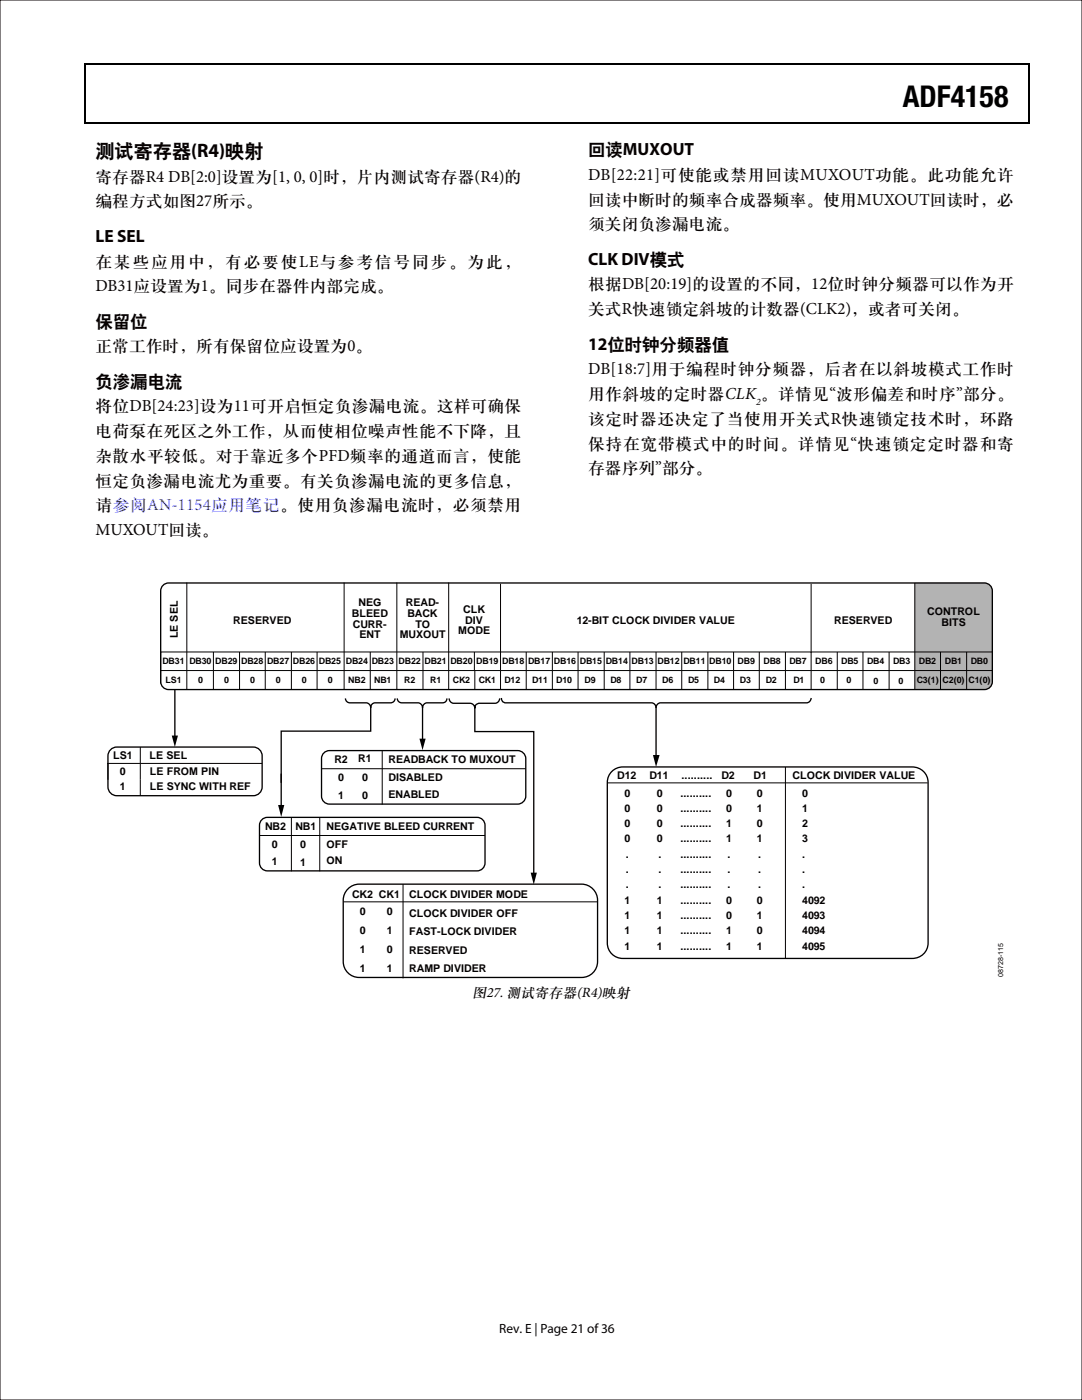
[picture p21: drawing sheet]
<svg xmlns="http://www.w3.org/2000/svg" width="216mm" height="279mm" viewBox="0 0 216 279" stroke-linecap="round" stroke-linejoin="round" font-family="sans-serif">
<defs><g id="words">
<text font-size="6" x="180.2" y="21.3">ADF4158</text>
<text font-size="3.9" fill="#070001" x="19" y="31.3">测试寄存器(R4)映射</text>
<g font-size="3.5" fill="#070001">
<text x="117.3" y="31">回读MUXOUT</text>
<text x="19" y="48.2">LE SEL</text>
<text x="117.3" y="52.8">CLK DIV模式</text>
<text x="19" y="65.2">保留位</text>
<text x="117.3" y="69.8">12位时钟分频器值</text>
<text x="19" y="77.2">负渗漏电流</text>
</g>
<g font-size="3.4" fill="#070001">
<text x="117.3" y="35.9">DB[22:21]可使能或禁用回读MUXOUT功能。此功能允许</text>
<text x="19" y="36.3">寄存器R4 DB[2:0]设置为[1, 0, 0]时，片内测试寄存器(R4)的</text>
<text x="19" y="41.2">编程方式如图27所示。</text>
<text x="117.3" y="40.8">回读中断时的频率合成器频率。使用MUXOUT回读时，必</text>
<text x="117.3" y="45.8">须关闭负渗漏电流。</text>
<text x="19" y="53.2">在某些应用中，有必要使LE与参考信号同步。为此，</text>
<text x="19" y="58.1">DB31应设置为1。同步在器件内部完成。</text>
<text x="117.3" y="57.8">根据DB[20:19]的设置的不同，12位时钟分频器可以作为开</text>
<text x="117.3" y="62.7">关式R快速锁定斜坡的计数器(CLK2)，或者可关闭。</text>
<text x="19" y="70.1">正常工作时，所有保留位应设置为0。</text>
<text x="117.3" y="74.7">DB[18:7]用于编程时钟分频器，后者在以斜坡模式工作时</text>
<text x="19" y="82.1">将位DB[24:23]设为11可开启恒定负渗漏电流。这样可确保</text>
<text x="117.3" y="79.6">用作斜坡的定时器CLK 。详情见“波形偏差和时序”部分。</text>
<text x="19" y="87.1">电荷泵在死区之外工作，从而使相位噪声性能不下降，且</text>
<text x="117.3" y="84.6">该定时器还决定了当使用开关式R快速锁定技术时，环路</text>
<text x="117.3" y="89.5">保持在宽带模式中的时间。详情见“快速锁定定时器和寄</text>
<text x="19" y="92">杂散水平较低。对于靠近多个PFD频率的通道而言，使能</text>
<text x="117.3" y="94.5">存器序列”部分。</text>
<text x="19" y="96.9">恒定负渗漏电流尤为重要。有关负渗漏电流的更多信息，</text>
<text x="19" y="101.9">请参阅AN-1154应用笔记。使用负渗漏电流时，必须禁用</text>
<text x="19" y="106.8">MUXOUT回读。</text>
</g>
<text font-size="2.9" x="94.3" y="198.9">图27. 测试寄存器(R4)映射</text>
<text font-size="2.7" x="99.6" y="266">Rev. E | Page 21 of 36</text>
<g font-size="2.1">
<text x="46.6" y="124.5">RESERVED</text>
<text x="70.2" y="123.1">BLEED</text>
<text x="70.4" y="125.3">CURR-</text>
<text x="71.5" y="121">NEG</text>
<text x="81" y="121">READ-</text>
<text x="81.3" y="123.1">BACK</text>
<text x="82.9" y="125.3">TO</text>
<text x="92.4" y="122.3">CLK</text>
<text x="92.8" y="124.4">DIV</text>
<text x="115.1" y="124.5">12-BIT CLOCK DIVIDER VALUE</text>
<text x="166.5" y="124.5">RESERVED</text>
<text x="185" y="122.8">CONTROL</text>
<text x="187.9" y="124.9">BITS</text>
<text x="35.5" y="127.4" transform="rotate(-90 35.5 127.4)">LE SEL</text>
<text x="71.7" y="127.4">ENT</text>
<text x="79.8" y="127.4">MUXOUT</text>
<text x="91.4" y="126.6">MODE</text>
<text x="22.6" y="151.5">LS1</text>
<text x="23.9" y="154.7">0</text>
<text x="29.9" y="151.5">LE SEL</text>
<text x="29.9" y="154.7">LE FROM PIN</text>
<text x="66.7" y="152.3">R2</text>
<text x="67.5" y="156">0</text>
<text x="71.5" y="152.2">R1</text>
<text x="72.3" y="156">0</text>
<text x="77.5" y="152.3">READBACK TO MUXOUT</text>
<text x="77.5" y="156">DISABLED</text>
<text x="123.2" y="155.5">D12</text>
<text x="129.6" y="155.5">D11</text>
<text x="136" y="155.5">..........</text>
<text x="143.9" y="155.5">D2</text>
<text x="150.4" y="155.5">D1</text>
<text x="158.2" y="155.5">CLOCK DIVIDER VALUE</text>
<text x="23.9" y="157.7">1</text>
<text x="29.9" y="157.7">LE SYNC WITH REF</text>
<text x="67.5" y="159.4">1</text>
<text x="72.3" y="159.5">0</text>
<text x="77.5" y="159.2">ENABLED</text>
<text x="124.6" y="159">0</text>
<text x="131.1" y="159">0</text>
<text x="135.8" y="159">..........</text>
<text x="144.9" y="159">0</text>
<text x="151" y="159">0</text>
<text x="160.1" y="159">0</text>
<text x="52.9" y="165.7">NB2</text>
<text x="58.9" y="165.7">NB1</text>
<text x="65.1" y="165.7">NEGATIVE BLEED CURRENT</text>
<text x="124.6" y="162">0</text>
<text x="124.6" y="165.1">0</text>
<text x="131.1" y="162">0</text>
<text x="131.1" y="165.1">0</text>
<text x="135.8" y="162">..........</text>
<text x="135.8" y="165.1">..........</text>
<text x="144.9" y="162">0</text>
<text x="144.9" y="165.1">1</text>
<text x="151" y="162">1</text>
<text x="151" y="165.1">0</text>
<text x="160.1" y="162">1</text>
<text x="160.1" y="165.1">2</text>
<text x="54.2" y="169.3">0</text>
<text x="54.2" y="172.7">1</text>
<text x="59.9" y="169.3">0</text>
<text x="59.9" y="172.8">1</text>
<text x="65.1" y="172.5">ON</text>
<text x="65.1" y="169.3">OFF</text>
<text x="124.6" y="168.1">0</text>
<text x="124.9" y="171.2">.</text>
<text x="131.1" y="168.1">0</text>
<text x="131.4" y="171.2">.</text>
<text x="135.8" y="168.1">..........</text>
<text x="135.8" y="171.2">..........</text>
<text x="144.9" y="168.1">1</text>
<text x="145.2" y="171.2">.</text>
<text x="151" y="168.1">1</text>
<text x="151.3" y="171.2">.</text>
<text x="160.1" y="168.1">3</text>
<text x="160.1" y="171.2">.</text>
<text x="70.2" y="179.2">CK2 CK1</text>
<text x="81.7" y="179.2">CLOCK DIVIDER MODE</text>
<text x="124.9" y="174.2">.</text>
<text x="124.9" y="177.3">.</text>
<text x="131.4" y="174.2">.</text>
<text x="131.4" y="177.3">.</text>
<text x="135.8" y="174.2">..........</text>
<text x="135.8" y="177.3">..........</text>
<text x="145.2" y="174.2">.</text>
<text x="145.2" y="177.3">.</text>
<text x="151.3" y="174.2">.</text>
<text x="151.3" y="177.3">.</text>
<text x="160.1" y="174.2">.</text>
<text x="160.1" y="177.3">.</text>
<text x="71.8" y="182.6">0</text>
<text x="77.2" y="182.6">0</text>
<text x="81.7" y="182.9">CLOCK DIVIDER OFF</text>
<text x="124.6" y="180.4">1</text>
<text x="124.6" y="183.4">1</text>
<text x="131.1" y="180.4">1</text>
<text x="131.1" y="183.4">1</text>
<text x="135.8" y="180.4">..........</text>
<text x="135.8" y="183.4">..........</text>
<text x="144.9" y="180.4">0</text>
<text x="144.9" y="183.4">0</text>
<text x="151" y="180.4">0</text>
<text x="151" y="183.4">1</text>
<text x="160.1" y="180.4">4092</text>
<text x="160.1" y="183.4">4093</text>
<text x="71.8" y="186.4">0</text>
<text x="71.8" y="190.2">1</text>
<text x="77.2" y="186.4">1</text>
<text x="77.2" y="190.2">0</text>
<text x="81.7" y="186.6">FAST-LOCK DIVIDER</text>
<text x="81.7" y="190.3">RESERVED</text>
<text x="124.6" y="186.5">1</text>
<text x="124.6" y="189.5">1</text>
<text x="131.1" y="186.5">1</text>
<text x="131.1" y="189.5">1</text>
<text x="135.8" y="186.5">..........</text>
<text x="135.8" y="189.5">..........</text>
<text x="144.9" y="186.5">1</text>
<text x="144.9" y="189.5">1</text>
<text x="151" y="186.5">0</text>
<text x="151" y="189.5">1</text>
<text x="160.1" y="186.5">4094</text>
<text x="160.1" y="189.5">4095</text>
<text x="71.8" y="194">1</text>
<text x="77.2" y="194">1</text>
<text x="81.7" y="194">RAMP DIVIDER</text>
</g>
<text font-size="2" fill="#070001" x="150.9" y="80.8">2</text>
<g font-size="1.8">
<text x="32.4" y="132.6">DB31</text>
<text x="33.1" y="136.4">LS1</text>
<text x="37.8" y="132.6">DB30</text>
<text x="39.6" y="136.4">0</text>
<text x="43" y="132.6">DB29</text>
<text x="44.7" y="136.4">0</text>
<text x="48.1" y="132.6">DB28</text>
<text x="49.9" y="136.4">0</text>
<text x="53.3" y="132.6">DB27</text>
<text x="55.1" y="136.4">0</text>
<text x="58.5" y="132.6">DB26</text>
<text x="60.2" y="136.4">0</text>
<text x="63.6" y="132.6">DB25</text>
<text x="65.4" y="136.4">0</text>
<text x="69" y="132.6">DB24</text>
<text x="69.5" y="136.4">NB2</text>
<text x="74.2" y="132.6">DB23</text>
<text x="74.7" y="136.4">NB1</text>
<text x="79.5" y="132.6">DB22</text>
<text x="80.7" y="136.4">R2</text>
<text x="84.7" y="132.6">DB21</text>
<text x="85.8" y="136.4">R1</text>
<text x="89.9" y="132.6">DB20</text>
<text x="90.4" y="136.4">CK2</text>
<text x="95" y="132.6">DB19</text>
<text x="95.5" y="136.4">CK1</text>
<text x="100.2" y="132.6">DB18</text>
<text x="100.6" y="136.4">D12</text>
<text x="105.4" y="132.6">DB17</text>
<text x="106.2" y="136.4">D11</text>
<text x="110.5" y="132.6">DB16</text>
<text x="111" y="136.4">D10</text>
<text x="115.7" y="132.6">DB15</text>
<text x="116.6" y="136.4">D9</text>
<text x="120.9" y="132.6">DB14</text>
<text x="121.8" y="136.4">D8</text>
<text x="126" y="132.6">DB13</text>
<text x="127" y="136.4">D7</text>
<text x="131.2" y="132.6">DB12</text>
<text x="132.1" y="136.4">D6</text>
<text x="136.4" y="132.6">DB11</text>
<text x="137.3" y="136.4">D5</text>
<text x="141.5" y="132.6">DB10</text>
<text x="142.5" y="136.4">D4</text>
<text x="147.2" y="132.6">DB9</text>
<text x="147.6" y="136.4">D3</text>
<text x="152.4" y="132.6">DB8</text>
<text x="152.8" y="136.4">D2</text>
<text x="157.5" y="132.6">DB7</text>
<text x="158.3" y="136.4">D1</text>
<text x="162.7" y="132.6">DB6</text>
<text x="163.7" y="136.3">0</text>
<text x="167.9" y="132.6">DB5</text>
<text x="168.9" y="136.3">0</text>
<text x="173" y="132.6">DB4</text>
<text x="174.3" y="136.4">0</text>
<text x="178.2" y="132.6">DB3</text>
<text x="179.3" y="136.4">0</text>
<text x="182.9" y="136.4">C3(1) C2(0) C1(0)</text>
<text x="183.4" y="132.6">DB2</text>
<text x="188.5" y="132.6">DB1</text>
<text x="193.7" y="132.6">DB0</text>
</g>
<text font-size="1.4" x="200.2" y="195" transform="rotate(-90 200.2 195)">08728-115</text>
</g></defs>
<path d="M16.9 12.7h.2v1h-.2zM16.9 12.7h.2v.3h-.2zM82.5 12.7h.3v.3h-.3zM205.1 12.7h.3v1h-.3zM205.1 12.7h.3v.3h-.3zM16.9 24.4h.2v.2h-.2zM82.3 24.4h.2v.2h-.2zM205.1 24.4h.3v.2h-.3z" fill="#000"/>
<path d="M17 13.7v10.7M17.1 12.8h65.4M82.8 12.8h122.3M205.2 13.7v10.7M17.1 24.5h188" fill="none" stroke="#000" stroke-width=".25"/>
<path d="M182.5 116.3h14.2a1.81 1.81 0 0 1 1.3 1.3v19l-.2 .2a1.8 1.8 0 0 1-1.1 .9h-14.2z" fill="#b3b3b3"/>
<g fill="none" stroke="#000" stroke-width=".2">
<path d="M37.3 116.3v17.4M68.7 116.3v17.4M79.2 116.3v17.4M89.5 116.3v17.4M99.9 116.5v17.2M161.9 116.5v17.2M182.5 116.3v17.4M32.1 133.8h165.9M37.3 133.9v3.7M42.6 130.1v3.6M42.6 133.9v3.7M47.8 130.1v3.6"/>
<path d="M47.8 133.9v3.7M52.9 130.1v7.5M58.1 130.1v3.6M58.1 133.9v3.7M63.3 130.1v3.6M63.3 133.9v3.7M68.7 133.9v3.7M73.9 130.1v3.6M73.9 133.9v3.7M79.2 133.9v3.7M84.4 130.1v3.6M84.4 133.9v3.7"/>
<path d="M89.5 133.9v3.7M94.7 130.1v3.6M94.7 133.9v3.7M99.9 133.9v3.7M105 130.1v3.6M105 133.9v3.7M110.2 130.1v3.6M110.2 133.9v3.7M115.3 130.1v3.6M115.3 133.9v3.7M120.6 130.1v7.5M125.7 130.1v3.6"/>
<path d="M125.7 133.9v3.7M130.9 130.1v3.6M130.9 133.9v3.7M136 130.1v3.6M136 133.9v3.7M141.3 130.1v3.6M141.3 133.9v3.7M146.4 130.1v3.6M146.4 133.9v3.7M151.5 130.1v3.6M151.5 133.9v3.7M156.7 130.1v3.6"/>
<path d="M156.7 133.9v3.7M161.9 133.9v3.7M167.1 130.1v3.6M167.1 133.9v3.7M172.2 130.1v3.6M172.2 133.9v3.7M177.4 130.1v3.6M177.4 133.9v3.7M182.5 133.9v3.7M187.7 130.1v3.6M187.7 133.9v3.7M192.9 130.1v3.6"/>
<path d="M192.9 133.9v3.7M198 130.1h-165.9v6.3M21.4 152.4h30.9M21.5 152.4v3.2M28 149.1v3.2M28 152.4v6.4M64.1 153.4h40.8M76.3 149.9v10.7M121.2 156.2h63.9M156.7 153.1v38.2M51.7 166.7h45.1M58.1 163.2v10.7"/>
<path d="M63.8 163.2v10.7M68.6 180h50.7M80.4 176.5v18.8"/>
</g>
<g fill="none" stroke="#000" stroke-width=".26">
<path d="M32.4 117l.7-.6 .6-.1h162.7a1.58 1.58 0 0 1 1.6 1.6v18.1a1.58 1.58 0 0 1-1.6 1.6h-162.7a1.58 1.58 0 0 1-1.6-1.6v-18.1zM34.9 137.6v9.5M68.9 139.4a.88 .88 0 0 0 .9 .9h3.3a.97 .97 0 0 1 .9 .9 .91 .91 0 0 1 .9-.9h3a.88 .88 0 0 0 .9-.9M79.3 139.4a.88 .88 0 0 0 .9 .9h3.2a.97 .97 0 0 1 .9 .9 .97 .97 0 0 1 .9-.9h3.1a.83 .83 0 0 0 .9-.9M89.6 139.4a.97 .97 0 0 0 .9 1h3.3a.98 .98 0 0 1 .9 .9 .89 .89 0 0 1 .9-.9h3.2a.97 .97 0 0 0 .9-1M161.9 139.3a.97 .97 0 0 1-.9 1h-29.2a.97 .97 0 0 0-.9 .9 .97 .97 0 0 0-.9-.9h-29.2l-.4-.2-.2-.2-.1-.6M22.1 149.6l.7-.4 .5-.1h27.2a1.77 1.77 0 0 1 1.8 1.8v6.1a1.77 1.77 0 0 1-1.8 1.8h-27.2a1.77 1.77 0 0 1-1.8-1.8v-6.1l.1-.5zM56.1 154.4v6.7M64.5 150.4l.7-.5 .5-.1h37.6a1.64 1.64 0 0 1 1.6 1.6v7.5a1.64 1.64 0 0 1-1.6 1.6h-37.6a1.58 1.58 0 0 1-1.5-1.6v-7.5zM74 141.1v4.8h-17.9v10.3M84.3 141.1v6.8M94.7 141.2v4.8h11.8v28.6"/>
<path d="M121.9 154.2a3.1 3.1 0 0 1 2.4-1.1h57.7a3.1 3.1 0 0 1 3.2 3.1v32a3.1 3.1 0 0 1-3.2 3.1h-57.7a3.1 3.1 0 0 1-3.1-3.1v-32l.1-.8zM130.9 141.1v10M52.1 163.8l.8-.6 .5-.1h41.8a1.58 1.58 0 0 1 1.6 1.6v7.5a1.58 1.58 0 0 1-1.6 1.6h-41.8a1.58 1.58 0 0 1-1.6-1.6v-7.5zM69.4 177.4a3.2 3.2 0 0 1 2.3-.9h44.4a3.2 3.2 0 0 1 3.1 3.1v12.3a3.2 3.2 0 0 1-3.1 3.2h-44.4a3.2 3.2 0 0 1-3.2-3.2v-12.3a3.2 3.2 0 0 1 .9-2.2z"/>
</g>
<path d="M34.3 146.8h1.2l-.6 2.3zM83.7 147.4h1.2l-.6 2.3zM130.3 150.7h1.3l-.7 2.4zM55.5 160.7h1.2l-.6 2.3zM105.9 174.2h1.2l-.6 2.3z" fill="#000"/>
<path d="M0 0h215.9v279.4h-215.9z" fill="none" stroke="#080102" stroke-width=".2"/>
<use href="#words"/>
</svg>
